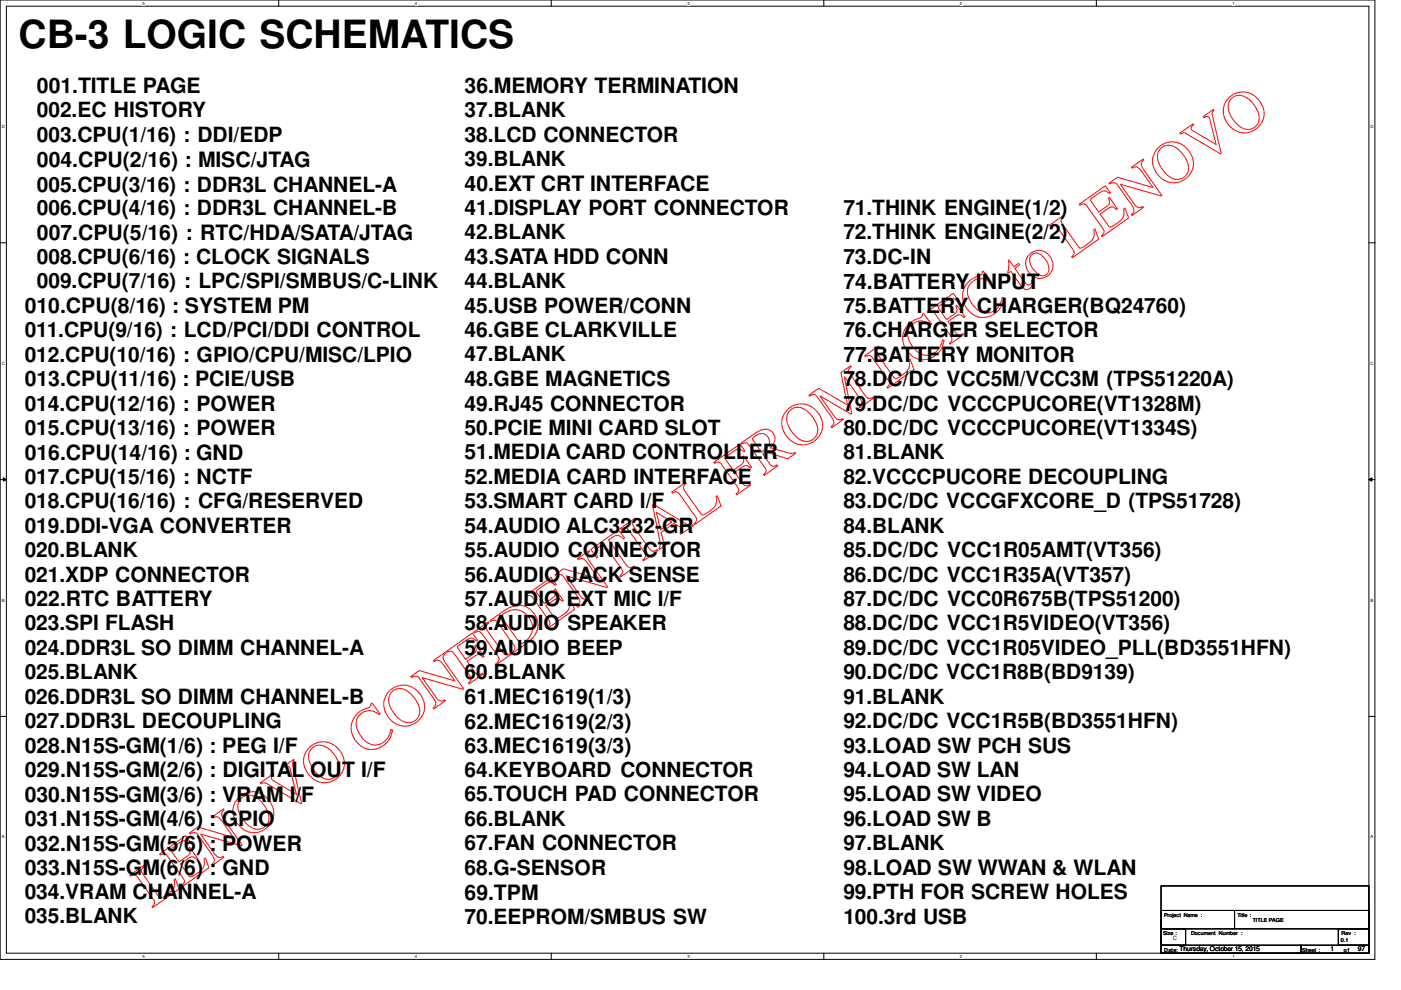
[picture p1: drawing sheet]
<svg xmlns="http://www.w3.org/2000/svg" width="297mm" height="210mm" viewBox="0 0 297 210" stroke-linecap="round" stroke-linejoin="round" font-family="sans-serif">
<defs><g id="words">
<text font-size="12.7" fill="#f00" x="32.2" y="192.5" transform="rotate(-35 32.2 192.5)">LENOVO CONFIDENTIAL FROM LCFC to LENOVO</text>
<text font-size="8.3" x="3.9" y="10.2">CB-3 LOGIC SCHEMATICS</text>
<g font-size="4.5">
<text x="7.8" y="19.8">001.TITLE PAGE</text>
<text x="98.5" y="19.8">36.MEMORY TERMINATION</text>
<text x="7.8" y="35.3">004.CPU(2/16) : MISC/JTAG</text>
<text x="98.5" y="40.5">40.EXT CRT INTERFACE</text>
<text x="7.8" y="50.8">007.CPU(5/16) : RTC/HDA/SATA/JTAG</text>
<text x="98.5" y="56">43.SATA HDD CONN</text>
<text x="178.8" y="61.2">74.BATTERY INPUT</text>
<text x="5.2" y="66.4">010.CPU(8/16) : SYSTEM PM</text>
<text x="178.8" y="76.8">77.BATTERY MONITOR</text>
<text x="5.2" y="81.9">013.CPU(11/16) : PCIE/USB</text>
<text x="5.2" y="97.5">016.CPU(14/16) : GND</text>
<text x="5.2" y="128.6">022.RTC BATTERY</text>
<text x="98.5" y="149.3">61.MEC1619(1/3)</text>
<text x="98.5" y="154.5">62.MEC1619(2/3)</text>
<text x="5.2" y="159.6">028.N15S-GM(1/6) : PEG I/F</text>
<text x="98.5" y="159.6">63.MEC1619(3/3)</text>
<text x="5.2" y="164.8">029.N15S-GM(2/6) : DIGITAL OUT I/F</text>
<text x="5.2" y="170">030.N15S-GM(3/6) : VRAM I/F</text>
<text x="5.2" y="175.2">031.N15S-GM(4/6) : GPIO</text>
<text x="5.2" y="180.4">032.N15S-GM(5/6) : POWER</text>
<text x="5.2" y="185.5">033.N15S-GM(6/6) : GND</text>
<text x="178.8" y="185.5">98.LOAD SW WWAN &amp; WLAN</text>
<text x="98.5" y="190.8">69.TPM</text>
</g>
<g font-size="4.4">
<text x="7.8" y="24.8">002.EC HISTORY</text>
<text x="98.5" y="24.8">37.BLANK</text>
<text x="7.8" y="30">003.CPU(1/16) : DDI/EDP</text>
<text x="98.5" y="35.2">39.BLANK</text>
<text x="98.5" y="30">38.LCD CONNECTOR</text>
<text x="7.8" y="40.6">005.CPU(3/16) : DDR3L CHANNEL-A</text>
<text x="7.8" y="45.6">006.CPU(4/16) : DDR3L CHANNEL-B</text>
<text x="98.5" y="45.6">41.DISPLAY PORT CONNECTOR</text>
<text x="178.8" y="45.6">71.THINK ENGINE(1/2)</text>
<text x="98.5" y="50.7">42.BLANK</text>
<text x="178.8" y="50.8">72.THINK ENGINE(2/2)</text>
<text x="7.8" y="55.9">008.CPU(6/16) : CLOCK SIGNALS</text>
<text x="178.8" y="55.9">73.DC-IN</text>
<text x="7.8" y="61.1">009.CPU(7/16) : LPC/SPI/SMBUS/C-LINK</text>
<text x="98.5" y="61.1">44.BLANK</text>
<text x="5.2" y="71.5">011.CPU(9/16) : LCD/PCI/DDI CONTROL</text>
<text x="98.5" y="66.3">45.USB POWER/CONN</text>
<text x="98.5" y="71.5">46.GBE CLARKVILLE</text>
<text x="178.8" y="66.3">75.BATTERY CHARGER(BQ24760)</text>
<text x="178.8" y="71.5">76.CHARGER SELECTOR</text>
<text x="5.2" y="76.7">012.CPU(10/16) : GPIO/CPU/MISC/LPIO</text>
<text x="98.5" y="76.6">47.BLANK</text>
<text x="98.5" y="81.8">48.GBE MAGNETICS</text>
<text x="178.8" y="81.8">78.DC/DC VCC5M/VCC3M (TPS51220A)</text>
<text x="5.2" y="87">014.CPU(12/16) : POWER</text>
<text x="98.5" y="87">49.RJ45 CONNECTOR</text>
<text x="178.8" y="87">79.DC/DC VCCCPUCORE(VT1328M)</text>
<text x="5.2" y="92.2">015.CPU(13/16) : POWER</text>
<text x="98.5" y="92.2">50.PCIE MINI CARD SLOT</text>
<text x="178.8" y="92.2">80.DC/DC VCCCPUCORE(VT1334S)</text>
<text x="98.5" y="97.4">51.MEDIA CARD CONTROLLER</text>
<text x="178.8" y="97.4">81.BLANK</text>
<text x="5.2" y="102.6">017.CPU(15/16) : NCTF</text>
<text x="5.2" y="107.7">018.CPU(16/16) : CFG/RESERVED</text>
<text x="98.5" y="102.6">52.MEDIA CARD INTERFACE</text>
<text x="98.5" y="107.7">53.SMART CARD I/F</text>
<text x="178.8" y="102.6">82.VCCCPUCORE DECOUPLING</text>
<text x="178.8" y="107.7">83.DC/DC VCCGFXCORE_D (TPS51728)</text>
<text x="5.2" y="112.9">019.DDI-VGA CONVERTER</text>
<text x="98.5" y="112.9">54.AUDIO ALC3232-GR</text>
<text x="178.8" y="112.9">84.BLANK</text>
<text x="5.2" y="118.1">020.BLANK</text>
<text x="98.5" y="118.1">55.AUDIO CONNECTOR</text>
<text x="178.8" y="118.1">85.DC/DC VCC1R05AMT(VT356)</text>
<text x="5.2" y="123.3">021.XDP CONNECTOR</text>
<text x="98.5" y="123.3">56.AUDIO JACK SENSE</text>
<text x="178.8" y="123.3">86.DC/DC VCC1R35A(VT357)</text>
<text x="98.5" y="128.5">57.AUDIO EXT MIC I/F</text>
<text x="178.8" y="128.5">87.DC/DC VCC0R675B(TPS51200)</text>
<text x="5.2" y="133.6">023.SPI FLASH</text>
<text x="98.5" y="133.6">58.AUDIO SPEAKER</text>
<text x="178.8" y="133.6">88.DC/DC VCC1R5VIDEO(VT356)</text>
<text x="5.2" y="138.9">024.DDR3L SO DIMM CHANNEL-A</text>
<text x="5.2" y="144">025.BLANK</text>
<text x="98.5" y="138.8">59.AUDIO BEEP</text>
<text x="98.5" y="144">60.BLANK</text>
<text x="178.8" y="138.9">89.DC/DC VCC1R05VIDEO_PLL(BD3551HFN)</text>
<text x="5.2" y="149.2">026.DDR3L SO DIMM CHANNEL-B</text>
<text x="178.8" y="144">90.DC/DC VCC1R8B(BD9139)</text>
<text x="178.8" y="149.2">91.BLANK</text>
<text x="5.2" y="154.4">027.DDR3L DECOUPLING</text>
<text x="178.8" y="154.4">92.DC/DC VCC1R5B(BD3551HFN)</text>
<text x="178.8" y="159.6">93.LOAD SW PCH SUS</text>
<text x="98.5" y="164.7">64.KEYBOARD CONNECTOR</text>
<text x="178.8" y="164.8">94.LOAD SW LAN</text>
<text x="98.5" y="169.9">65.TOUCH PAD CONNECTOR</text>
<text x="178.8" y="169.9">95.LOAD SW VIDEO</text>
<text x="98.5" y="175.1">66.BLANK</text>
<text x="178.8" y="175.1">96.LOAD SW B</text>
<text x="98.5" y="180.3">67.FAN CONNECTOR</text>
<text x="98.5" y="185.5">68.G-SENSOR</text>
<text x="178.8" y="180.3">97.BLANK</text>
<text x="5.2" y="190.7">034.VRAM CHANNEL-A</text>
<text x="178.8" y="190.7">99.PTH FOR SCREW HOLES</text>
<text x="5.2" y="195.8">035.BLANK</text>
<text x="98.5" y="195.8">70.EEPROM/SMBUS SW</text>
<text x="178.8" y="195.8">100.3rd USB</text>
</g>
<g font-size="1.4">
<text x="250.1" y="201.7">Thursday, October 15, 2015</text>
<text x="282.1" y="201.7">1</text>
<text x="287.9" y="201.7">97</text>
</g>
<text font-size="1.2" x="248.7" y="199.3">C</text>
<g font-size="1.1">
<text x="246.8" y="194.4">Project Name :</text>
<text x="262.4" y="194.5">Title :</text>
<text x="265.6" y="195.4">TITLE PAGE</text>
<text x="246.6" y="198.3">Size :</text>
<text x="246.8" y="201.8">Date:</text>
<text x="252.5" y="198.2">Document Number :</text>
<text x="276.1" y="201.8">Sheet :</text>
<text x="284.3" y="199.8">0.1</text>
<text x="284.4" y="198.3">Rev :</text>
<text x="284.9" y="201.8">o f</text>
</g>
<g font-size=".9">
<text x="30.2" y="1">5</text>
<text x="88" y="1">4</text>
<text x="145.8" y="1">3</text>
<text x="203.5" y="1">2</text>
<text x="261.3" y="1">1</text>
<text x=".4" y="27.2">D</text>
<text x="290.6" y="27.2">D</text>
<text x=".4" y="77.3">C</text>
<text x="290.6" y="77.3">C</text>
<text x=".4" y="127.6">B</text>
<text x="290.6" y="127.6">B</text>
<text x=".4" y="177.8">A</text>
<text x="290.6" y="177.8">A</text>
<text x="30.2" y="203.1">5</text>
<text x="88" y="203.1">4</text>
<text x="145.8" y="203.1">3</text>
<text x="203.5" y="203.1">2</text>
<text x="261.3" y="203.1">1</text>
</g>
</g></defs>
<path d="M0 0h291.5v203.4h-291.5zM1.4 1.3h288.8v200.8h-288.8z" fill="none" stroke="#000" stroke-width=".21"/>
<g fill="#fff">
<path d="M30.2 .2h.5v1h-.5z"/>
<path d="M30.2 202.3h.5v1h-.5z"/>
</g>
<path d="M59.1 0v1.3M59.1 202.1v1.3" fill="none" stroke="#000" stroke-width=".21"/>
<g fill="#fff">
<path d="M88 .2h.5v1h-.5z"/>
<path d="M88 202.3h.5v1h-.5z"/>
</g>
<path d="M116.9 0v1.3M116.9 202.1v1.3" fill="none" stroke="#000" stroke-width=".21"/>
<g fill="#fff">
<path d="M145.8 .2h.5v1h-.5z"/>
<path d="M145.8 202.3h.5v1h-.5z"/>
</g>
<path d="M174.7 0v1.3M174.7 202.1v1.3" fill="none" stroke="#000" stroke-width=".21"/>
<g fill="#fff">
<path d="M203.5 .2h.5v1h-.5z"/>
<path d="M203.5 202.3h.5v1h-.5z"/>
</g>
<path d="M232.4 0v1.3M232.4 202.1v1.3" fill="none" stroke="#000" stroke-width=".21"/>
<g fill="#fff">
<path d="M261.3 .2h.5v1h-.5z"/>
<path d="M261.3 202.3h.5v1h-.5z"/>
<path d="M.4 26.4h.6v1h-.6z"/>
<path d="M290.6 26.4h.6v1h-.6z"/>
<path d="M.4 76.5h.6v1.1h-.6z"/>
<path d="M290.6 76.5h.6v1.1h-.6z"/>
</g>
<path d="M0 51.5h1.4M290.2 51.5h1.3" fill="none" stroke="#000" stroke-width=".21"/>
<g fill="#fff">
<path d="M.4 126.7h.6v1.1h-.6z"/>
<path d="M290.6 126.7h.6v1.1h-.6z"/>
</g>
<path d="M0 101.7h1.4M.7 101.3l.7 .4-.7 .3zM290.2 101.7l.7-.4v.7zM290.2 101.7h1.3" fill="none" stroke="#000" stroke-width=".21"/>
<path d="M.7 101.3l.7 .4-.7 .3zM290.2 101.7l.7-.4v.7z" fill="#000"/>
<g fill="#fff">
<path d="M.4 177h.5v1h-.5z"/>
<path d="M290.6 177h.5v1h-.5z"/>
</g>
<path d="M0 151.9h1.4M290.2 151.9h1.3M246.2 196.9h5.2v3.5h-5.2zM246.2 193h15.5v3.9h-15.5zM246.2 187.8h44v14.3h-44zM261.7 193h28.5v3.9h-28.5zM283.8 196.9h6.4v3.5h-6.4zM246.2 200.4h29.6v1.7h-29.6zM275.8 200.4h14.4v1.7h-14.4z" fill="none" stroke="#000" stroke-width=".21"/>
<use href="#words"/>
</svg>
